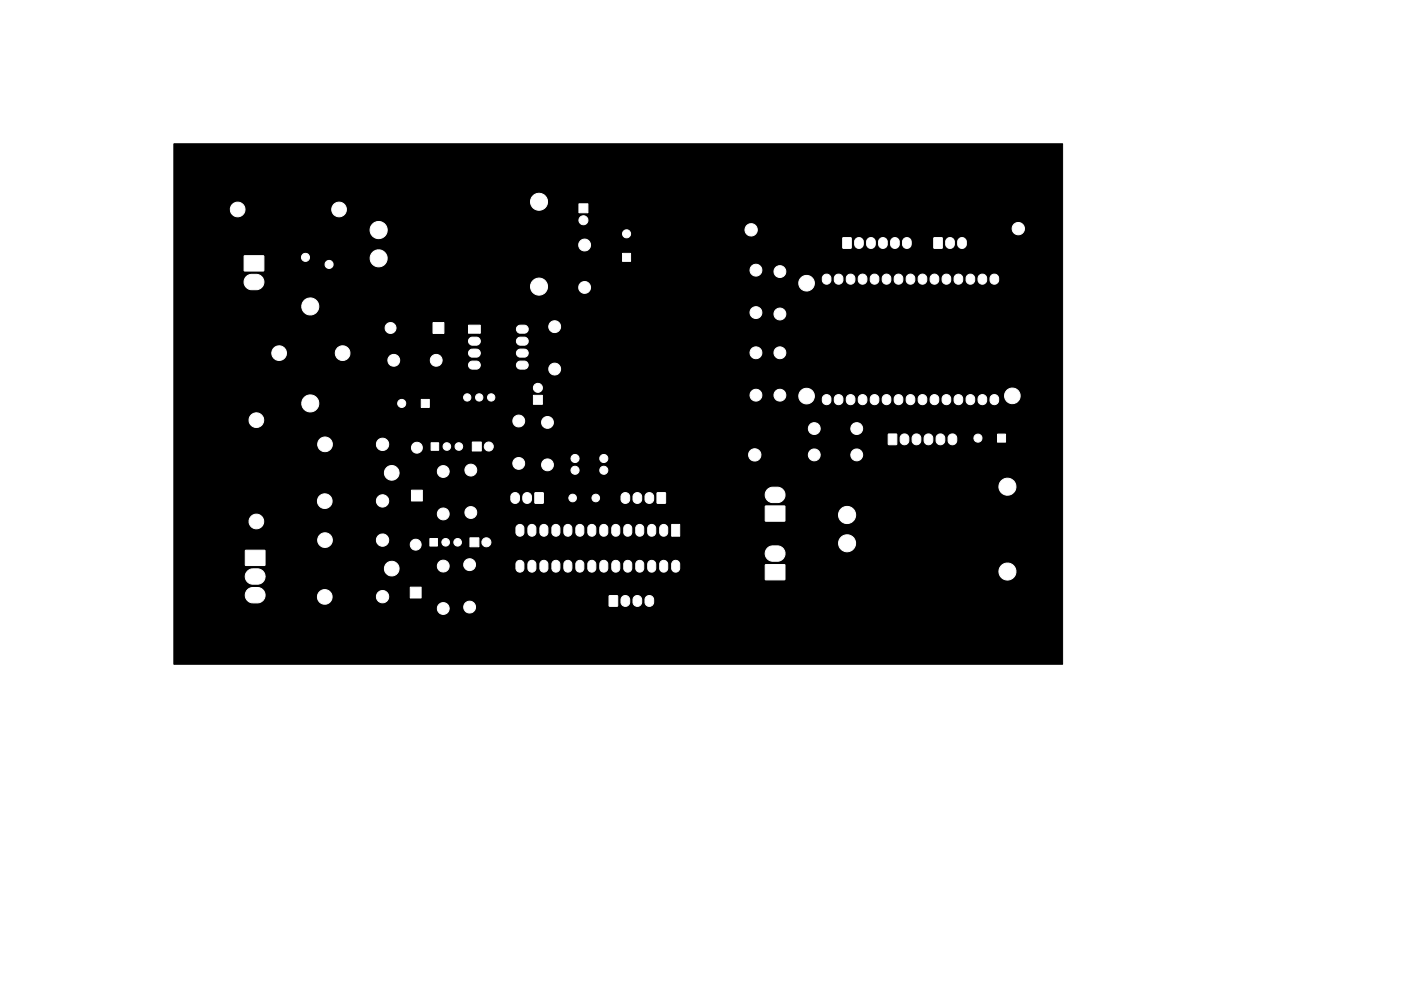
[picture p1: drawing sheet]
<svg xmlns="http://www.w3.org/2000/svg" width="297mm" height="210mm" viewBox="0 0 297 210" stroke-linecap="round" stroke-linejoin="round" font-family="sans-serif">
<path d="M36.9 30.5h188.4v110.4h-188.4z" fill="#000" stroke="#000" stroke-width=".21"/>
<g fill="#fff" stroke="#fff" stroke-width=".21">
<path d="M134.5 126.6a.92 .92 0 0 1 1-.2 .92 .92 0 0 1 .5 .8v.6a.92 .92 0 0 1-.9 .9 .92 .92 0 0 1-.9-.9v-.7z"/>
<path d="M137 126.6a.92 .92 0 0 1 1-.2 .92 .92 0 0 1 .6 .8v.6a.92 .92 0 0 1-.9 .9 .92 .92 0 0 1-1-.9l.1-.7z"/>
<path d="M131.9 126.6a.92 .92 0 0 1 1-.2 .92 .92 0 0 1 .6 .8v.6a.92 .92 0 0 1-.9 .9 .92 .92 0 0 1-.9-.9v-.7z"/>
<path d="M129.2 126.4h1.7v2.2h-1.7z"/>
<path d="M52.5 125.1l.2-.2a2.66 2.66 0 0 1 2-.3 1.63 1.63 0 0 1 1.5 1.7 1.63 1.63 0 0 1-1.5 1.6 2.45 2.45 0 0 1-2.2-.5 1.64 1.64 0 0 1 0-2.3z"/>
<path d="M87 124.6h2.3v2.3h-2.3z"/>
<path d="M52.5 121.2l.2-.2a2.66 2.66 0 0 1 2-.3 1.63 1.63 0 0 1 1.5 1.6 1.63 1.63 0 0 1-1.5 1.6 2.45 2.45 0 0 1-2.2-.4 1.64 1.64 0 0 1 0-2.3z"/>
<path d="M162.3 119.8h4.1v3.2h-4.1z"/>
<path d="M124.9 119.1a.85 .85 0 0 1 .9-.2 .85 .85 0 0 1 .5 .8v.9a.85 .85 0 0 1-.8 .8 .85 .85 0 0 1-.9-.8v-1z"/>
<path d="M135 119.1a.85 .85 0 0 1 .9-.2 .85 .85 0 0 1 .6 .8v.9a.85 .85 0 0 1-.9 .8 .85 .85 0 0 1-.8-.8v-1z"/>
<path d="M132.5 119.1a.85 .85 0 0 1 .9-.2 .85 .85 0 0 1 .5 .8v.9a.85 .85 0 0 1-.8 .8 .85 .85 0 0 1-.9-.8l.1-1z"/>
<path d="M130 119.1a.85 .85 0 0 1 .9-.2 .85 .85 0 0 1 .5 .8v.9a.85 .85 0 0 1-.8 .8 .85 .85 0 0 1-.9-.8v-1z"/>
<path d="M122.3 119.1a.85 .85 0 0 1 .9-.2 .85 .85 0 0 1 .6 .8v.9a.85 .85 0 0 1-.9 .8 .85 .85 0 0 1-.8-.8v-1z"/>
<path d="M119.8 119.1a.85 .85 0 0 1 .9-.2 .85 .85 0 0 1 .5 .8v.9a.85 .85 0 0 1-.8 .8 .85 .85 0 0 1-.9-.8l.1-1z"/>
<path d="M117.3 119.1a.85 .85 0 0 1 .9-.2 .85 .85 0 0 1 .5 .8v.9a.85 .85 0 0 1-.8 .8 .85 .85 0 0 1-.9-.8v-1z"/>
<path d="M112.2 119.1a.85 .85 0 0 1 .9-.2 .85 .85 0 0 1 .5 .8v.9a.85 .85 0 0 1-.8 .8 .85 .85 0 0 1-.9-.8v-1z"/>
<path d="M109.6 119.1a.85 .85 0 0 1 .9-.2 .85 .85 0 0 1 .6 .8v.9a.85 .85 0 0 1-.9 .8 .85 .85 0 0 1-.8-.8v-1z"/>
<path d="M127.4 119.1a.85 .85 0 0 1 .9-.2 .85 .85 0 0 1 .6 .8v.9a.85 .85 0 0 1-.9 .8 .85 .85 0 0 1-.8-.8v-1z"/>
<path d="M137.6 119.1a.85 .85 0 0 1 .9-.2 .85 .85 0 0 1 .5 .8v.9a.85 .85 0 0 1-.8 .8 .85 .85 0 0 1-.9-.8v-1z"/>
<path d="M140.1 119.1a.85 .85 0 0 1 .9-.2 .85 .85 0 0 1 .6 .8v.9a.85 .85 0 0 1-.9 .8 .85 .85 0 0 1-.8-.8v-1z"/>
<path d="M142.7 119.1a.85 .85 0 0 1 .9-.2 .85 .85 0 0 1 .5 .8v.9a.85 .85 0 0 1-.8 .8 .85 .85 0 0 1-.9-.8v-1z"/>
<path d="M114.7 119.1a.85 .85 0 0 1 .9-.2 .85 .85 0 0 1 .6 .8v.9a.85 .85 0 0 1-.9 .8 .85 .85 0 0 1-.8-.8v-1z"/>
<path d="M52 116.8h4.1l.1 3.1-4.1 .1z"/>
<path d="M162.7 116.3l.3-.2a2.66 2.66 0 0 1 1.9-.3 1.63 1.63 0 0 1 1.5 1.6 1.63 1.63 0 0 1-1.5 1.7 2.45 2.45 0 0 1-2.2-.5 1.64 1.64 0 0 1 0-2.3z"/>
<path d="M99.6 114.1h1.9v1.9h-1.9z"/>
<path d="M91.1 114.3h1.6v1.6h-1.6z"/>
<path d="M112.2 111.5a.85 .85 0 0 1 .9-.2 .85 .85 0 0 1 .5 .8v.9a.85 .85 0 0 1-.8 .8 .85 .85 0 0 1-.9-.8v-1.1z"/>
<path d="M140.1 111.5a.85 .85 0 0 1 .9-.2 .85 .85 0 0 1 .6 .8v.9a.85 .85 0 0 1-.9 .8 .85 .85 0 0 1-.8-.8v-1.1z"/>
<path d="M137.6 111.5a.85 .85 0 0 1 .9-.2 .85 .85 0 0 1 .5 .8v.9a.85 .85 0 0 1-.8 .8 .85 .85 0 0 1-.9-.8v-1.1z"/>
<path d="M135 111.5a.85 .85 0 0 1 .9-.2 .85 .85 0 0 1 .6 .8v.9a.85 .85 0 0 1-.9 .8 .85 .85 0 0 1-.8-.8v-1.1z"/>
<path d="M132.5 111.5a.85 .85 0 0 1 .9-.2 .85 .85 0 0 1 .5 .8v.9a.85 .85 0 0 1-.8 .8 .85 .85 0 0 1-.9-.8l.1-1.1z"/>
<path d="M130 111.5a.85 .85 0 0 1 .9-.2 .85 .85 0 0 1 .5 .8v.9a.85 .85 0 0 1-.8 .8 .85 .85 0 0 1-.9-.8v-1.1z"/>
<path d="M124.9 111.5a.85 .85 0 0 1 .9-.2 .85 .85 0 0 1 .5 .8v.9a.85 .85 0 0 1-.8 .8 .85 .85 0 0 1-.9-.8v-1.1z"/>
<path d="M127.4 111.5a.85 .85 0 0 1 .9-.2 .85 .85 0 0 1 .6 .8v.9a.85 .85 0 0 1-.9 .8 .85 .85 0 0 1-.8-.8v-1.1z"/>
<path d="M117.3 111.5a.85 .85 0 0 1 .9-.2 .85 .85 0 0 1 .5 .8v.9a.85 .85 0 0 1-.8 .8 .85 .85 0 0 1-.9-.8v-1.1z"/>
<path d="M122.3 111.5a.85 .85 0 0 1 .9-.2 .85 .85 0 0 1 .6 .8v.9a.85 .85 0 0 1-.9 .8 .85 .85 0 0 1-.8-.8v-1.1z"/>
<path d="M119.8 111.5a.85 .85 0 0 1 .9-.2 .85 .85 0 0 1 .5 .8v.9a.85 .85 0 0 1-.8 .8 .85 .85 0 0 1-.9-.8l.1-1.1z"/>
<path d="M109.6 111.5a.85 .85 0 0 1 .9-.2 .85 .85 0 0 1 .6 .8v.9a.85 .85 0 0 1-.9 .8 .85 .85 0 0 1-.8-.8v-1.1z"/>
<path d="M114.7 111.5a.85 .85 0 0 1 .9-.2 .85 .85 0 0 1 .6 .8v.9a.85 .85 0 0 1-.9 .8 .85 .85 0 0 1-.8-.8v-1.1z"/>
<path d="M142.4 111.3h1.7v2.5h-1.7z"/>
<path d="M162.3 107.4h4.1v3.1l-4.1 .1z"/>
<path d="M131.9 104.8a.92 .92 0 0 1 1-.2 .92 .92 0 0 1 .6 .8v.5a.92 .92 0 0 1-.9 .9 .92 .92 0 0 1-.9-.9v-.7z"/>
<path d="M137 104.8a.92 .92 0 0 1 1-.2 .92 .92 0 0 1 .6 .8v.5a.92 .92 0 0 1-.9 .9 .92 .92 0 0 1-1-.9l.1-.7z"/>
<path d="M111.1 104.8a.92 .92 0 0 1 1-.2 .92 .92 0 0 1 .6 .8v.5a.92 .92 0 0 1-.9 .9 .92 .92 0 0 1-1-.9l.1-.7z"/>
<path d="M134.5 104.8a.92 .92 0 0 1 1-.2 .92 .92 0 0 1 .5 .8v.5a.92 .92 0 0 1-.9 .9 .92 .92 0 0 1-.9-.9v-.7z"/>
<path d="M108.6 104.8a.92 .92 0 0 1 1-.2 .92 .92 0 0 1 .5 .8v.5a.92 .92 0 0 1-.9 .9 .92 .92 0 0 1-.9-.9v-.7z"/>
<path d="M113.4 104.6h1.8l-.1 2.2-1.7-.1z"/>
<path d="M139.3 104.6h1.8v2.2l-1.8-.1z"/>
<path d="M162.7 103.8l.3-.2a2.66 2.66 0 0 1 1.9-.2 1.63 1.63 0 0 1 1.5 1.6 1.63 1.63 0 0 1-1.5 1.6 2.45 2.45 0 0 1-2.2-.4 1.64 1.64 0 0 1 0-2.4z"/>
<path d="M87.2 104h2.3v2.3h-2.3z"/>
<path d="M100.1 93.8h1.9v1.9h-1.9z"/>
<path d="M91.4 93.9h1.6v1.6h-1.6z"/>
<path d="M193.7 92.3a.92 .92 0 0 1 .9-.2 .92 .92 0 0 1 .6 .8v.6a.92 .92 0 0 1-.9 .9 .92 .92 0 0 1-.9-.9v-.7z"/>
<path d="M196.2 92.3a.92 .92 0 0 1 1-.2 .92 .92 0 0 1 .6 .8v.6a.92 .92 0 0 1-1 .9 .92 .92 0 0 1-.9-.9v-.7z"/>
<path d="M191.1 92.3a.92 .92 0 0 1 1-.2 .92 .92 0 0 1 .6 .8v.6a.92 .92 0 0 1-.9 .9 .92 .92 0 0 1-1-.9l.1-.7z"/>
<path d="M201.3 92.3a.92 .92 0 0 1 1-.2 .92 .92 0 0 1 .6 .8v.6a.92 .92 0 0 1-1 .9 .92 .92 0 0 1-.9-.9v-.7z"/>
<path d="M198.7 92.3a.92 .92 0 0 1 1-.2 .92 .92 0 0 1 .6 .8v.6a.92 .92 0 0 1-.9 .9 .92 .92 0 0 1-.9-.9v-.7z"/>
<path d="M188.4 92.1h1.7v2.2h-1.8z"/>
<path d="M211.5 92.1h1.7v1.7h-1.7z"/>
<path d="M89.3 84.7h1.7v1.7h-1.7z"/>
<path d="M210.2 84a1 1 0 0 1 1.3 .1 1 1 0 0 1 0 1.4 1 1 0 0 1-1.3 .1 1.29 1.29 0 0 1 0-1.6z"/>
<path d="M174.6 84a1 1 0 0 1 1.3 .1 1 1 0 0 1 0 1.4 1 1 0 0 1-1.3 .1 1.29 1.29 0 0 1 0-1.6z"/>
<path d="M177.2 84a1 1 0 0 1 1.3 .1 1 1 0 0 1 0 1.4 1 1 0 0 1-1.3 .1 1.29 1.29 0 0 1 0-1.6z"/>
<path d="M179.7 84a1 1 0 0 1 1.3 .1 1 1 0 0 1 0 1.4 1 1 0 0 1-1.3 .1 1.29 1.29 0 0 1 0-1.6z"/>
<path d="M182.2 84a1 1 0 0 1 1.4 .1 1 1 0 0 1 0 1.4 1 1 0 0 1-1.4 .1 1.29 1.29 0 0 1 0-1.6z"/>
<path d="M184.8 84a1 1 0 0 1 1.3 .1 1 1 0 0 1 0 1.4 1 1 0 0 1-1.3 .1 1.29 1.29 0 0 1 0-1.6z"/>
<path d="M187.3 84a1 1 0 0 1 1.3 .1 1 1 0 0 1 0 1.4 1 1 0 0 1-1.3 .1 1.29 1.29 0 0 1 0-1.6z"/>
<path d="M192.4 84a1 1 0 0 1 1.3 .1 1 1 0 0 1 0 1.4 1 1 0 0 1-1.3 .1 1.29 1.29 0 0 1 0-1.6z"/>
<path d="M194.9 84a1 1 0 0 1 1.4 .1 1 1 0 0 1 0 1.4 1 1 0 0 1-1.4 .1 1.29 1.29 0 0 1 0-1.6z"/>
<path d="M197.5 84a1 1 0 0 1 1.3 .1 1 1 0 0 1 0 1.4 1 1 0 0 1-1.3 .1 1.29 1.29 0 0 1 0-1.6z"/>
<path d="M200 84a1 1 0 0 1 1.3 .1 1 1 0 0 1 0 1.4 1 1 0 0 1-1.3 .1 1.29 1.29 0 0 1 0-1.6z"/>
<path d="M202.6 84a1 1 0 0 1 1.3 .1 1 1 0 0 1 0 1.4 1 1 0 0 1-1.3 .1 1.29 1.29 0 0 1 0-1.6z"/>
<path d="M189.9 84a1 1 0 0 1 1.3 .1 1 1 0 0 1 0 1.4 1 1 0 0 1-1.3 .1 1.29 1.29 0 0 1 0-1.6z"/>
<path d="M207.6 84a1 1 0 0 1 1.4 .1 1 1 0 0 1 0 1.4 1 1 0 0 1-1.4 .1 1.29 1.29 0 0 1 0-1.6z"/>
<path d="M205.1 84a1 1 0 0 1 1.3 .1 1 1 0 0 1 0 1.4 1 1 0 0 1-1.3 .1 1.29 1.29 0 0 1 0-1.6z"/>
<path d="M113.1 83.9h1.9v1.9h-1.9z"/>
<path d="M109.7 76.9l.5-.3h1a.85 .85 0 0 1 .8 .9 .85 .85 0 0 1-.8 .8h-.9a.85 .85 0 0 1-.8-.5 .85 .85 0 0 1 .2-.9z"/>
<path d="M99.6 76.9l.4-.3h1a.85 .85 0 0 1 .8 .9 .85 .85 0 0 1-.8 .8h-.9a.85 .85 0 0 1-.7-.5 .85 .85 0 0 1 .2-.9z"/>
<path d="M99.6 74.3l.4-.2h1a.85 .85 0 0 1 .8 .8 .85 .85 0 0 1-.8 .9h-.9a.85 .85 0 0 1-.7-.6 .85 .85 0 0 1 .2-.9z"/>
<path d="M109.7 74.3l.5-.2h1a.85 .85 0 0 1 .8 .8 .85 .85 0 0 1-.8 .9h-.9a.85 .85 0 0 1-.8-.6 .85 .85 0 0 1 .2-.9z"/>
<path d="M109.7 71.8l.5-.3h1a.85 .85 0 0 1 .8 .9 .85 .85 0 0 1-.8 .8h-.9a.85 .85 0 0 1-.8-.5 .85 .85 0 0 1 .2-.9z"/>
<path d="M99.6 71.8l.4-.3h1a.85 .85 0 0 1 .8 .9 .85 .85 0 0 1-.8 .8h-.9a.85 .85 0 0 1-.7-.5 .85 .85 0 0 1 .2-.9z"/>
<path d="M91.8 68.4h2.3v2.3h-2.3z"/>
<path d="M109.7 69.2l.5-.2h1a.85 .85 0 0 1 .8 .8 .85 .85 0 0 1-.8 .9h-.9a.85 .85 0 0 1-.8-.6 .85 .85 0 0 1 .2-.9z"/>
<path d="M99.3 69h2.5v1.7h-2.5z"/>
<path d="M52.2 58.7l.3-.2a2.66 2.66 0 0 1 1.9-.3 1.63 1.63 0 0 1 1.6 1.6 1.63 1.63 0 0 1-1.6 1.7 2.45 2.45 0 0 1-2.2-.5 1.64 1.64 0 0 1 0-2.3z"/>
<path d="M197.5 58.4a1 1 0 0 1 1.3 .2 1 1 0 0 1 0 1.3 1 1 0 0 1-1.3 .1 1.29 1.29 0 0 1 0-1.6z"/>
<path d="M177.2 58.4a1 1 0 0 1 1.3 .2 1 1 0 0 1 0 1.3 1 1 0 0 1-1.3 .1 1.29 1.29 0 0 1 0-1.6z"/>
<path d="M182.2 58.4a1 1 0 0 1 1.4 .2 1 1 0 0 1 0 1.3 1 1 0 0 1-1.4 .1 1.29 1.29 0 0 1 0-1.6z"/>
<path d="M179.7 58.4a1 1 0 0 1 1.3 .2 1 1 0 0 1 0 1.3 1 1 0 0 1-1.3 .1 1.29 1.29 0 0 1 0-1.6z"/>
<path d="M184.8 58.4a1 1 0 0 1 1.3 .2 1 1 0 0 1 0 1.3 1 1 0 0 1-1.3 .1 1.29 1.29 0 0 1 0-1.6z"/>
<path d="M187.3 58.4a1 1 0 0 1 1.3 .2 1 1 0 0 1 0 1.3 1 1 0 0 1-1.3 .1 1.29 1.29 0 0 1 0-1.6z"/>
<path d="M202.6 58.4a1 1 0 0 1 1.3 .2 1 1 0 0 1 0 1.3 1 1 0 0 1-1.3 .1 1.29 1.29 0 0 1 0-1.6z"/>
<path d="M174.6 58.4a1 1 0 0 1 1.3 .2 1 1 0 0 1 0 1.3 1 1 0 0 1-1.3 .1 1.29 1.29 0 0 1 0-1.6z"/>
<path d="M194.9 58.4a1 1 0 0 1 1.4 .2 1 1 0 0 1 0 1.3 1 1 0 0 1-1.4 .1 1.29 1.29 0 0 1 0-1.6z"/>
<path d="M192.4 58.4a1 1 0 0 1 1.3 .2 1 1 0 0 1 0 1.3 1 1 0 0 1-1.3 .1 1.29 1.29 0 0 1 0-1.6z"/>
<path d="M200 58.4a1 1 0 0 1 1.3 .2 1 1 0 0 1 0 1.3 1 1 0 0 1-1.3 .1 1.29 1.29 0 0 1 0-1.6z"/>
<path d="M210.2 58.4a1 1 0 0 1 1.3 .2 1 1 0 0 1 0 1.3 1 1 0 0 1-1.3 .1 1.29 1.29 0 0 1 0-1.6z"/>
<path d="M207.6 58.4a1 1 0 0 1 1.4 .2 1 1 0 0 1 0 1.3 1 1 0 0 1-1.4 .1 1.29 1.29 0 0 1 0-1.6z"/>
<path d="M189.9 58.4a1 1 0 0 1 1.3 .2 1 1 0 0 1 0 1.3 1 1 0 0 1-1.3 .1 1.29 1.29 0 0 1 0-1.6z"/>
<path d="M205.1 58.4a1 1 0 0 1 1.3 .2 1 1 0 0 1 0 1.3 1 1 0 0 1-1.3 .1 1.29 1.29 0 0 1 0-1.6z"/>
<path d="M51.8 54.3h4.1v3.1l-4.1 .1z"/>
<path d="M132 53.8h1.7v1.7h-1.7z"/>
<path d="M191.6 50.7a.92 .92 0 0 1 1-.2 .92 .92 0 0 1 .6 .8v.5a.92 .92 0 0 1-.9 .9 .92 .92 0 0 1-.9-.9v-.7z"/>
<path d="M189.1 50.7a.92 .92 0 0 1 1-.2 .92 .92 0 0 1 .6 .8v.5a.92 .92 0 0 1-1 .9 .92 .92 0 0 1-.9-.9v-.7z"/>
<path d="M186.5 50.7a.92 .92 0 0 1 1-.2 .92 .92 0 0 1 .6 .8v.5a.92 .92 0 0 1-.9 .9 .92 .92 0 0 1-.9-.9v-.7z"/>
<path d="M184 50.7a.92 .92 0 0 1 1-.2 .92 .92 0 0 1 .6 .8v.5a.92 .92 0 0 1-.9 .9 .92 .92 0 0 1-1-.9l.1-.7z"/>
<path d="M200.8 50.7a.92 .92 0 0 1 1-.2 .92 .92 0 0 1 .5 .8v.5a.92 .92 0 0 1-.9 .9 .92 .92 0 0 1-.9-.9v-.7z"/>
<path d="M181.5 50.7a.92 .92 0 0 1 1-.2 .92 .92 0 0 1 .5 .8v.5a.92 .92 0 0 1-.9 .9 .92 .92 0 0 1-.9-.9v-.7z"/>
<path d="M203.3 50.7a.92 .92 0 0 1 1-.2 .92 .92 0 0 1 .6 .8v.5a.92 .92 0 0 1-.9 .9 .92 .92 0 0 1-1-.9l.1-.7z"/>
<path d="M178.7 50.5h1.8l-.1 2.2-1.7-.1z"/>
<path d="M198 50.5h1.8l-.1 2.2-1.7-.1z"/>
<path d="M122.7 43.2h1.9v1.9h-1.9z"/>
<circle cx="94" cy="129.1" r="1.26"/>
<circle cx="99.6" cy="128.8" r="1.26"/>
<circle cx="68.9" cy="126.6" r="1.56"/>
<circle cx="81.1" cy="126.6" r="1.31"/>
<circle cx="213.6" cy="121.3" r="1.81"/>
<circle cx="83.1" cy="120.6" r="1.56"/>
<circle cx="94" cy="120.1" r="1.26"/>
<circle cx="99.6" cy="119.8" r="1.26"/>
<circle cx="179.6" cy="115.3" r="1.81"/>
<circle cx="88.1" cy="115.6" r="1.15"/>
<circle cx="68.9" cy="114.6" r="1.56"/>
<circle cx="103.1" cy="115.1" r=".96"/>
<circle cx="81.1" cy="114.6" r="1.31"/>
<circle cx="94.5" cy="115.1" r=".8"/>
<circle cx="97" cy="115.1" r=".8"/>
<circle cx="54.4" cy="110.6" r="1.56"/>
<circle cx="179.6" cy="109.3" r="1.82"/>
<circle cx="94" cy="109" r="1.26"/>
<circle cx="99.8" cy="108.7" r="1.26"/>
<circle cx="68.9" cy="106.3" r="1.56"/>
<circle cx="81.1" cy="106.3" r="1.31"/>
<circle cx="126.3" cy="105.7" r=".8"/>
<circle cx="121.4" cy="105.7" r=".8"/>
<circle cx="213.6" cy="103.3" r="1.81"/>
<circle cx="83.1" cy="100.3" r="1.56"/>
<circle cx="94" cy="100" r="1.26"/>
<circle cx="99.8" cy="99.7" r="1.26"/>
<circle cx="121.9" cy="99.8" r=".86"/>
<circle cx="128" cy="99.8" r=".86"/>
<circle cx="116.1" cy="98.6" r="1.26"/>
<circle cx="110" cy="98.3" r="1.26"/>
<circle cx="121.9" cy="97.3" r=".86"/>
<circle cx="128" cy="97.3" r=".86"/>
<circle cx="160" cy="96.5" r="1.31"/>
<circle cx="172.6" cy="96.5" r="1.26"/>
<circle cx="181.6" cy="96.5" r="1.26"/>
<circle cx="88.4" cy="95" r="1.15"/>
<circle cx="68.9" cy="94.3" r="1.56"/>
<circle cx="103.6" cy="94.7" r=".96"/>
<circle cx="81.1" cy="94.3" r="1.31"/>
<circle cx="94.7" cy="94.7" r=".8"/>
<circle cx="97.3" cy="94.7" r=".8"/>
<circle cx="207.3" cy="93" r=".86"/>
<circle cx="181.6" cy="90.9" r="1.26"/>
<circle cx="172.6" cy="90.9" r="1.26"/>
<circle cx="116.1" cy="89.6" r="1.26"/>
<circle cx="54.4" cy="89.1" r="1.56"/>
<circle cx="110" cy="89.3" r="1.26"/>
<circle cx="65.8" cy="85.6" r="1.81"/>
<circle cx="85.2" cy="85.6" r=".86"/>
<circle cx="171" cy="84" r="1.65"/>
<circle cx="214.6" cy="84" r="1.66"/>
<circle cx="160.3" cy="83.8" r="1.26"/>
<circle cx="165.4" cy="83.8" r="1.26"/>
<circle cx="101.6" cy="84.3" r=".77"/>
<circle cx="104.1" cy="84.3" r=".77"/>
<circle cx="99.1" cy="84.3" r=".77"/>
<circle cx="114" cy="82.3" r=".96"/>
<circle cx="117.6" cy="78.3" r="1.26"/>
<circle cx="83.5" cy="76.4" r="1.25"/>
<circle cx="92.5" cy="76.4" r="1.25"/>
<circle cx="59.2" cy="74.9" r="1.56"/>
<circle cx="72.6" cy="74.9" r="1.56"/>
<circle cx="165.4" cy="74.8" r="1.26"/>
<circle cx="160.3" cy="74.8" r="1.26"/>
<circle cx="82.8" cy="69.6" r="1.15"/>
<circle cx="117.6" cy="69.3" r="1.26"/>
<circle cx="165.4" cy="66.6" r="1.26"/>
<circle cx="160.3" cy="66.3" r="1.26"/>
<circle cx="65.8" cy="65" r="1.81"/>
<circle cx="114.3" cy="60.8" r="1.81"/>
<circle cx="124" cy="61" r="1.26"/>
<circle cx="171" cy="60.1" r="1.66"/>
<circle cx="165.4" cy="57.6" r="1.26"/>
<circle cx="160.3" cy="57.3" r="1.26"/>
<circle cx="69.8" cy="56.1" r=".86"/>
<circle cx="80.3" cy="54.8" r="1.81"/>
<circle cx="64.8" cy="54.6" r=".86"/>
<circle cx="124" cy="52" r="1.26"/>
<circle cx="80.3" cy="48.8" r="1.82"/>
<circle cx="132.8" cy="49.6" r=".86"/>
<circle cx="159.3" cy="48.8" r="1.31"/>
<circle cx="215.9" cy="48.5" r="1.31"/>
<circle cx="123.7" cy="46.7" r=".96"/>
<circle cx="50.4" cy="44.4" r="1.56"/>
<circle cx="71.9" cy="44.4" r="1.56"/>
<circle cx="114.3" cy="42.8" r="1.81"/>
</g>
</svg>
